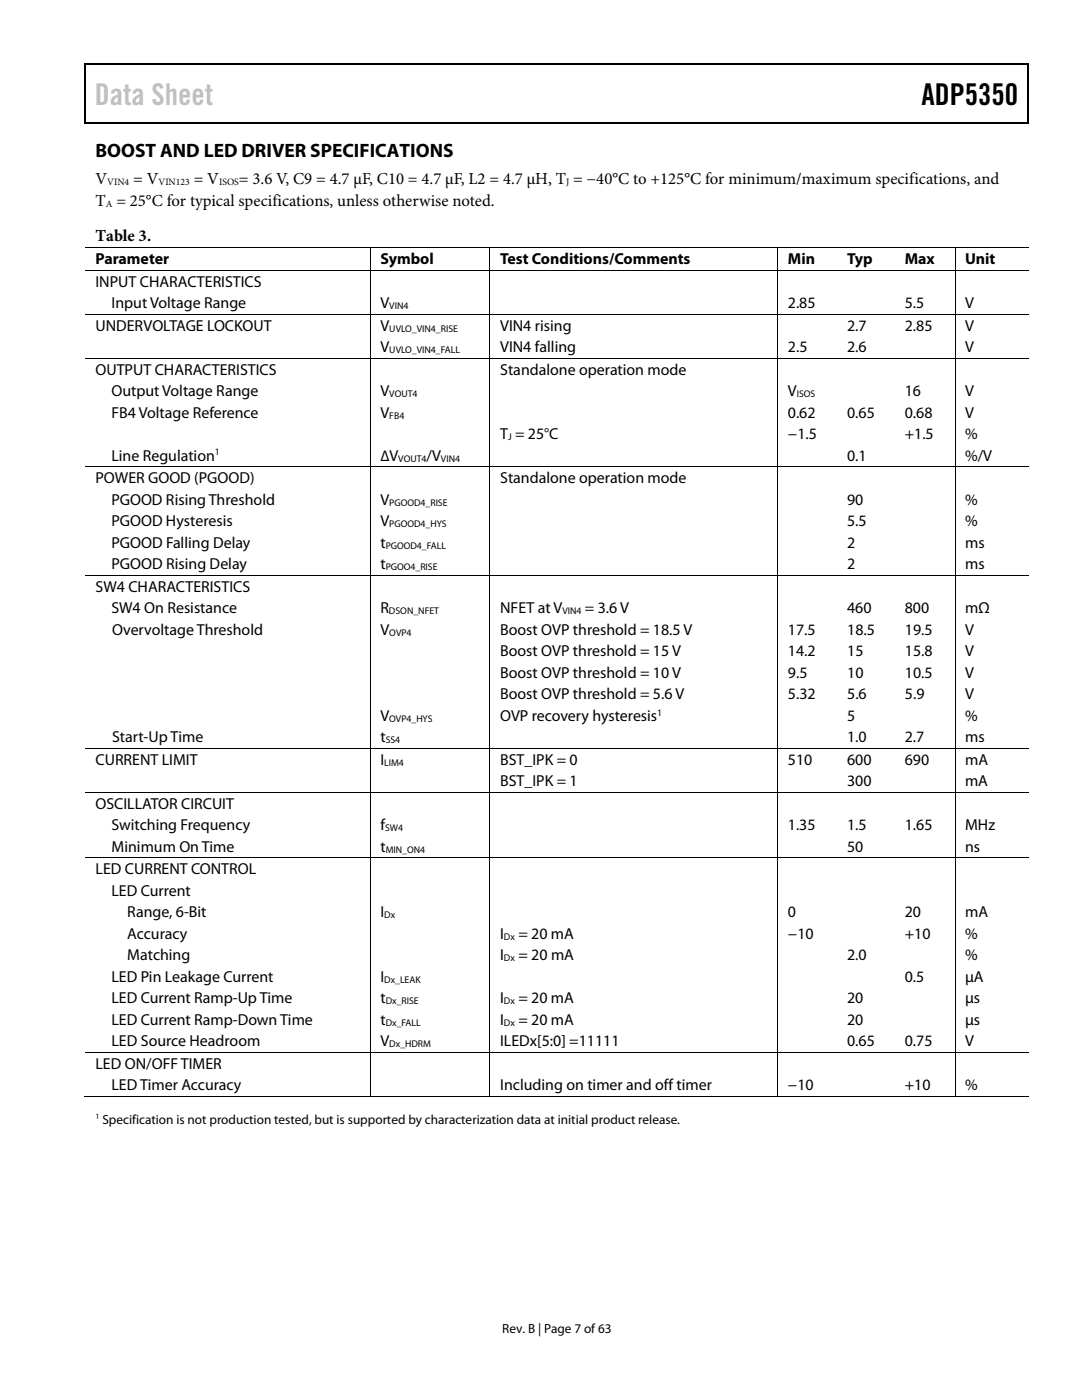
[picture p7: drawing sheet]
<svg xmlns="http://www.w3.org/2000/svg" width="216mm" height="279mm" viewBox="0 0 216 279" stroke-linecap="round" stroke-linejoin="round" font-family="sans-serif">
<defs><g id="words">
<text font-size="6" fill="#c0c0c0" x="18.9" y="21">Data Sheet</text>
<text font-size="6" x="183.9" y="21">ADP5350</text>
<text font-size="3.9" x="19" y="31.3">BOOST AND LED DRIVER SPECIFICATIONS</text>
<g font-size="3.3">
<text x="19" y="36.8">V</text>
<text x="19.1" y="41.1">T = 25°C for typical specifications, unless otherwise noted.</text>
<text x="26.6" y="36.8">= V</text>
<text x="38.7" y="36.8">= V</text>
<text x="47.7" y="36.8">= 3.6 V, C9 = 4.7 μF, C10 = 4.7 μF, L2 = 4.7 μH, T = −40°C to +125°C for minimum/maximum specifications, and</text>
<text x="19" y="48.2">Table 3.</text>
</g>
<g font-size="3.2">
<text x="19" y="52.7">Parameter</text>
<text x="75.9" y="52.7">Symbol</text>
<text x="99.8" y="52.7">Test Conditions/Comments</text>
<text x="157.2" y="52.7">Min</text>
<text x="169" y="52.7">Typ</text>
<text x="180.5" y="52.7">Max</text>
<text x="192.6" y="52.7">Unit</text>
<text x="19" y="57.2">INPUT CHARACTERISTICS</text>
<text x="19" y="66">UNDERVOLTAGE LOCKOUT</text>
<text x="22.2" y="61.5">Input Voltage Range</text>
<text x="75.9" y="66">V</text>
<text x="75.9" y="61.5">V</text>
<text x="99.8" y="66">VIN4 rising</text>
<text x="157.2" y="61.5">2.85</text>
<text x="169" y="66">2.7</text>
<text x="180.5" y="61.5">5.5</text>
<text x="180.5" y="66">2.85</text>
<text x="192.6" y="61.5">V</text>
<text x="192.6" y="66">V</text>
<text x="75.9" y="70.3">V</text>
<text x="99.8" y="70.3">VIN4 falling</text>
<text x="157.2" y="70.3">2.5</text>
<text x="169" y="70.3">2.6</text>
<text x="192.6" y="70.3">V</text>
<text x="19" y="74.8">OUTPUT CHARACTERISTICS</text>
<text x="99.8" y="74.8">Standalone operation mode</text>
<text x="22.2" y="79.1">Output Voltage Range</text>
<text x="22.2" y="83.4">FB4 Voltage Reference</text>
<text x="75.9" y="79.1">V</text>
<text x="75.9" y="83.4">V</text>
<text x="157.2" y="79.1">V</text>
<text x="157.2" y="83.4">0.62</text>
<text x="169" y="83.4">0.65</text>
<text x="180.5" y="79.1">16</text>
<text x="180.5" y="83.4">0.68</text>
<text x="192.6" y="79.1">V</text>
<text x="192.6" y="83.4">V</text>
<text x="99.8" y="87.7">T = 25°C</text>
<text x="157.2" y="87.7">−1.5</text>
<text x="180.5" y="87.7">+1.5</text>
<text x="192.6" y="87.7">%</text>
<text x="22.2" y="91.9">Line Regulation</text>
<text x="75.9" y="91.9">∆V</text>
<text x="85.1" y="91.9">/V</text>
<text x="169" y="91.9">0.1</text>
<text x="192.6" y="91.9">%/V</text>
<text x="19" y="96.4">POWER GOOD (PGOOD)</text>
<text x="22.2" y="100.7">PGOOD Rising Threshold</text>
<text x="75.9" y="100.7">V</text>
<text x="99.8" y="96.4">Standalone operation mode</text>
<text x="169" y="100.7">90</text>
<text x="192.6" y="100.7">%</text>
<text x="22.2" y="105">PGOOD Hysteresis</text>
<text x="75.9" y="105">V</text>
<text x="169" y="105">5.5</text>
<text x="192.6" y="105">%</text>
<text x="22.2" y="109.3">PGOOD Falling Delay</text>
<text x="22.2" y="113.6">PGOOD Rising Delay</text>
<text x="75.9" y="109.3">t</text>
<text x="75.9" y="113.6">t</text>
<text x="169" y="113.6">2</text>
<text x="169" y="109.3">2</text>
<text x="192.6" y="113.6">ms</text>
<text x="192.6" y="109.3">ms</text>
<text x="19" y="118.1">SW4 CHARACTERISTICS</text>
<text x="22.2" y="122.4">SW4 On Resistance</text>
<text x="75.9" y="122.4">R</text>
<text x="99.8" y="122.4">NFET at V</text>
<text x="116.7" y="122.4">= 3.6 V</text>
<text x="169" y="122.4">460</text>
<text x="180.5" y="122.4">800</text>
<text x="192.6" y="122.4">mΩ</text>
<text x="22.4" y="126.7">Overvoltage Threshold</text>
<text x="75.9" y="126.7">V</text>
<text x="99.8" y="126.7">Boost OVP threshold = 18.5 V</text>
<text x="99.8" y="131">Boost OVP threshold = 15 V</text>
<text x="157.2" y="131">14.2</text>
<text x="157.2" y="126.7">17.5</text>
<text x="169" y="131">15</text>
<text x="169" y="126.7">18.5</text>
<text x="180.6" y="131">15.8</text>
<text x="180.6" y="126.7">19.5</text>
<text x="192.6" y="131">V</text>
<text x="192.6" y="126.7">V</text>
<text x="99.8" y="135.3">Boost OVP threshold = 10 V</text>
<text x="157.2" y="135.3">9.5</text>
<text x="169" y="135.3">10</text>
<text x="180.6" y="135.3">10.5</text>
<text x="192.6" y="135.3">V</text>
<text x="75.9" y="143.9">V</text>
<text x="99.8" y="143.9">OVP recovery hysteresis</text>
<text x="99.8" y="139.6">Boost OVP threshold = 5.6 V</text>
<text x="157.2" y="139.6">5.32</text>
<text x="169" y="143.9">5</text>
<text x="169" y="139.6">5.6</text>
<text x="180.6" y="139.6">5.9</text>
<text x="192.6" y="143.9">%</text>
<text x="192.6" y="139.6">V</text>
<text x="22.4" y="148.2">Start-Up Time</text>
<text x="75.9" y="148.2">t</text>
<text x="169" y="148.2">1.0</text>
<text x="180.5" y="148.2">2.7</text>
<text x="192.6" y="148.2">ms</text>
<text x="19" y="152.6">CURRENT LIMIT</text>
<text x="75.9" y="152.6">I</text>
<text x="99.8" y="152.6">BST_IPK = 0</text>
<text x="157.2" y="152.6">510</text>
<text x="169" y="152.6">600</text>
<text x="180.5" y="152.6">690</text>
<text x="192.6" y="152.6">mA</text>
<text x="19" y="161.4">OSCILLATOR CIRCUIT</text>
<text x="99.8" y="156.9">BST_IPK = 1</text>
<text x="169" y="156.9">300</text>
<text x="192.6" y="156.9">mA</text>
<text x="22.2" y="165.7">Switching Frequency</text>
<text x="75.9" y="165.7">f</text>
<text x="157.2" y="165.7">1.35</text>
<text x="169" y="165.7">1.5</text>
<text x="180.5" y="165.7">1.65</text>
<text x="192.6" y="165.7">MHz</text>
<text x="22.2" y="170">Minimum On Time</text>
<text x="75.9" y="170">t</text>
<text x="169" y="170">50</text>
<text x="192.6" y="170">ns</text>
<text x="19" y="174.5">LED CURRENT CONTROL</text>
<text x="22.2" y="178.8">LED Current</text>
<text x="25.4" y="183.1">Range, 6-Bit</text>
<text x="75.9" y="183.1">I</text>
<text x="157.2" y="183.1">0</text>
<text x="180.5" y="183.1">20</text>
<text x="192.6" y="183.1">mA</text>
<text x="25.4" y="187.4">Accuracy</text>
<text x="25.4" y="191.6">Matching</text>
<text x="99.8" y="191.6">I</text>
<text x="99.8" y="187.4">I</text>
<text x="103.4" y="187.4">= 20 mA</text>
<text x="103.4" y="191.6">= 20 mA</text>
<text x="157.2" y="187.4">−10</text>
<text x="169" y="191.6">2.0</text>
<text x="180.5" y="187.4">+10</text>
<text x="192.6" y="191.6">%</text>
<text x="192.6" y="187.4">%</text>
<text x="22.2" y="195.9">LED Pin Leakage Current</text>
<text x="75.9" y="195.9">I</text>
<text x="180.5" y="195.9">0.5</text>
<text x="192.6" y="195.9">μA</text>
<text x="22.2" y="200.2">LED Current Ramp-Up Time</text>
<text x="75.9" y="200.2">t</text>
<text x="99.8" y="200.2">I</text>
<text x="103.4" y="200.2">= 20 mA</text>
<text x="169" y="200.2">20</text>
<text x="192.6" y="200.2">μs</text>
<text x="22.2" y="204.5">LED Current Ramp-Down Time</text>
<text x="22.2" y="208.8">LED Source Headroom</text>
<text x="75.9" y="204.5">t</text>
<text x="75.9" y="208.8">V</text>
<text x="99.8" y="208.8">ILEDx[5:0] =11111</text>
<text x="99.8" y="204.5">I</text>
<text x="103.4" y="204.5">= 20 mA</text>
<text x="169" y="204.5">20</text>
<text x="169" y="208.8">0.65</text>
<text x="180.5" y="208.8">0.75</text>
<text x="192.6" y="204.5">μs</text>
<text x="192.6" y="208.8">V</text>
<text x="19" y="213.3">LED ON/OFF TIMER</text>
<text x="22.2" y="217.6">LED Timer Accuracy</text>
<text x="99.8" y="217.6">Including on timer and off timer</text>
<text x="157.2" y="217.6">−10</text>
<text x="180.5" y="217.6">+10</text>
<text x="192.6" y="217.6">%</text>
</g>
<g font-size="2.6">
<text x="20.4" y="224.2">Specification is not production tested, but is supported by characterization data at initial product release.</text>
<text x="100.2" y="266">Rev. B | Page 7 of 63</text>
</g>
<g font-size="1.9">
<text x="21.1" y="41.2">A</text>
<text x="21.4" y="37">VIN4</text>
<text x="31.6" y="37">VIN123</text>
<text x="43.7" y="37">ISOS</text>
<text x="112.9" y="37">J</text>
<text x="77.7" y="61.7">VIN4</text>
<text x="77.7" y="66.2">UVLO_VIN4_RISE</text>
<text x="77.7" y="70.5">UVLO_VIN4_FALL</text>
<text x="77.7" y="79.2">VOUT4</text>
<text x="77.7" y="83.5">FB4</text>
<text x="159" y="79.2">ISOS</text>
<text x="101.4" y="87.8">J</text>
<text x="42.9" y="90.9">1</text>
<text x="79.5" y="92.1">VOUT4</text>
<text x="88" y="92.1">VIN4</text>
<text x="77.7" y="100.9">PGOOD4_RISE</text>
<text x="77.7" y="105.2">PGOOD4_HYS</text>
<text x="77" y="109.5">PGOOD4_FALL</text>
<text x="77" y="113.8">PGOO4_RISE</text>
<text x="77.6" y="122.6">DSON_NFET</text>
<text x="112.2" y="122.6">VIN4</text>
<text x="77.7" y="126.9">OVP4</text>
<text x="131.1" y="142.8">1</text>
<text x="77" y="148.3">SS4</text>
<text x="77.7" y="144">OVP4_HYS</text>
<text x="76.7" y="152.8">LIM4</text>
<text x="76.8" y="165.9">SW4</text>
<text x="77" y="170.2">MIN_ON4</text>
<text x="76.7" y="183.2">Dx</text>
<text x="100.6" y="187.5">Dx</text>
<text x="100.6" y="191.8">Dx</text>
<text x="76.7" y="196.1">Dx_LEAK</text>
<text x="77" y="200.4">Dx_RISE</text>
<text x="100.6" y="200.4">Dx</text>
<text x="77" y="204.7">Dx_FALL</text>
<text x="77.7" y="209">Dx_HDRM</text>
<text x="100.6" y="204.7">Dx</text>
</g>
<text font-size="1.6" x="19" y="223.4">1</text>
</g></defs>
<path d="M16.9 12.7h.2v1h-.2zM205.1 12.7h.2v1h-.2zM205.1 12.7h.2v.3h-.2zM82.3 24.4h.2v.3h-.2zM205.1 24.4h.2v.3h-.2z" fill="#000"/>
<path d="M16.9 12.8h188.2M17 13.7v11M205.2 13.7v11M205.1 24.5h-188.2" fill="none" stroke="#000" stroke-width=".25"/>
<g fill="none" stroke="#000" stroke-width=".2">
<path d="M17 49.5h188.2M17 54h188.2M73.9 49.6v4.3M73.9 54.1v8.6M97.8 49.6v4.3M97.8 54.1v8.6M155.2 49.6v4.3M155.2 54.1v8.6M190.6 49.6v4.3M190.6 54.1v8.6M17 62.8h188.2M17 71.5h188.2"/>
<path d="M73.9 62.8v8.6M73.9 71.6v21.5M97.8 62.8v8.6M97.8 71.6v21.5M155.2 62.8v8.6M155.2 71.6v21.5M190.6 62.8v8.6M190.6 71.6v21.5M17 93.2h188.2M73.9 93.3v21.4M97.8 93.3v21.4M155.2 93.3v21.4"/>
<path d="M190.6 93.3v21.4M17 114.8h188.2M73.9 114.9v34.4M97.8 114.9v34.4M155.2 114.9v34.4M190.6 114.9v34.4M17 149.4h188.2M17 158.2h188.2M73.9 149.5v8.6M73.9 158.2v12.9M97.8 149.5v8.6M97.8 158.2v12.9"/>
<path d="M155.2 149.5v8.6M155.2 158.2v12.9M190.6 149.5v8.6M190.6 158.2v12.9M17 171.2h188.2M73.9 171.3v38.7M97.8 171.3v38.7M155.2 171.3v38.7M190.6 171.3v38.7M16.8 218.8h57M17 210.1h188.2M73.9 210.1v8.8"/>
<path d="M74 218.8h23.7M97.8 210.1v8.8M97.9 218.8h57.2M155.2 210.1v8.8M155.3 218.8h35.2M190.6 210.1v8.8M190.6 218.8h14.6"/>
</g>
<use href="#words"/>
</svg>
